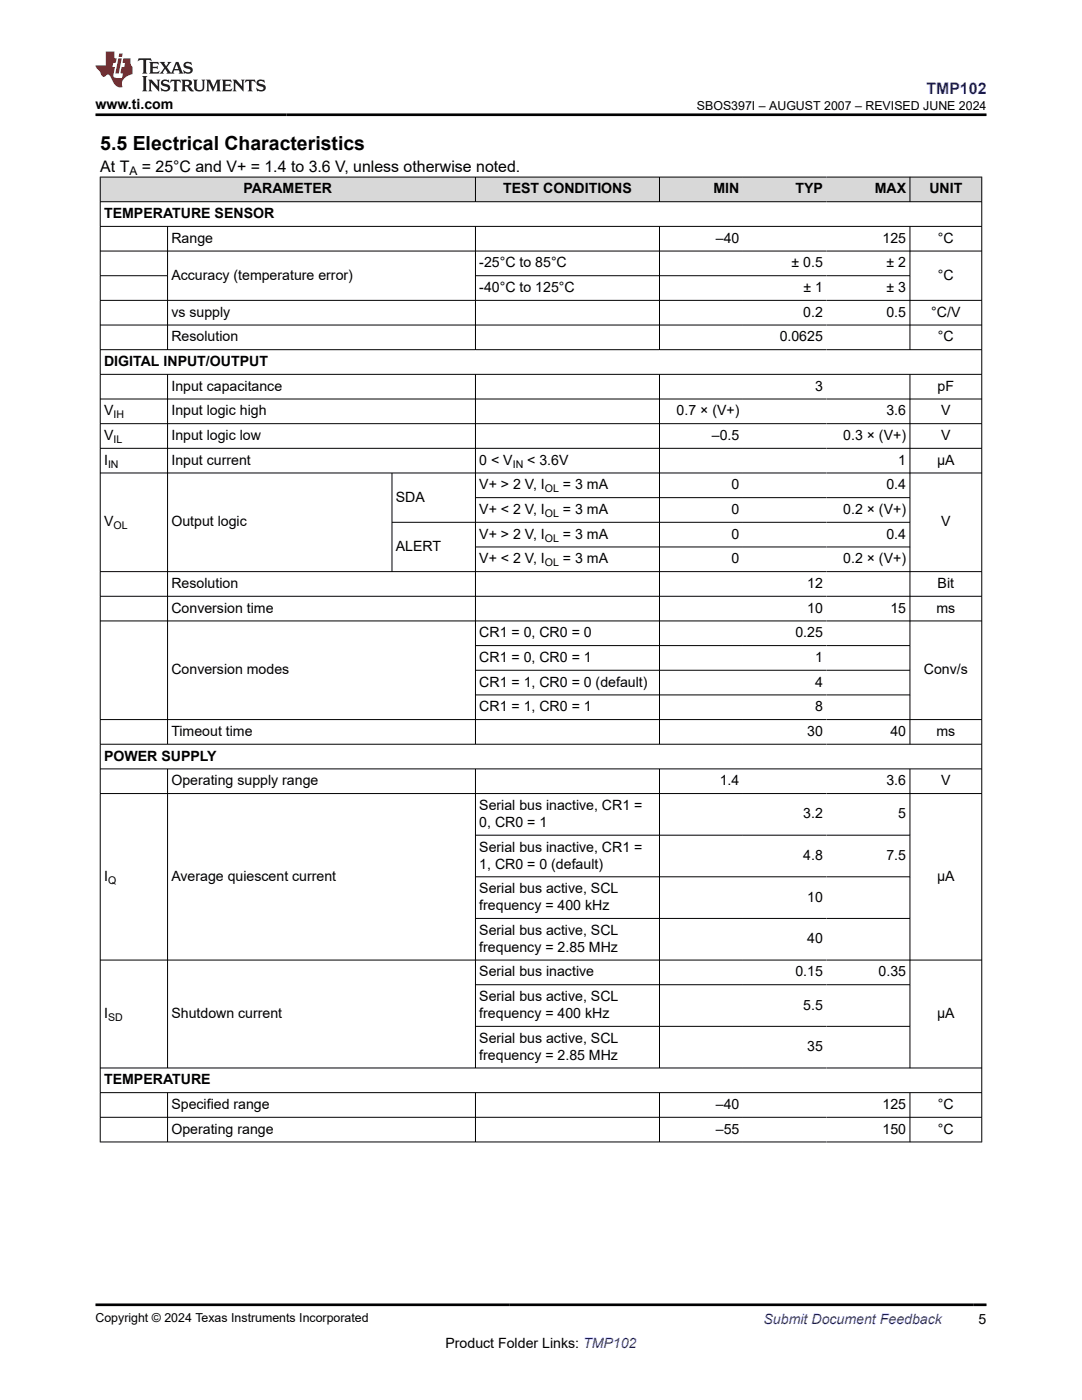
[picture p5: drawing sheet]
<svg xmlns="http://www.w3.org/2000/svg" width="216mm" height="279mm" viewBox="0 0 216 279" stroke-linecap="round" stroke-linejoin="round" font-family="sans-serif">
<defs><g id="words">
<text font-size="3.9" x="20" y="29.9">5.5 Electrical Characteristics</text>
<text font-size="3.2" fill="#00f" x="184.9" y="18.7">TMP102</text>
<g font-size="3.2">
<text x="20" y="34.3">At T</text>
<text x="28.3" y="34.3">= 25°C and V+ = 1.4 to 3.6 V, unless otherwise noted.</text>
</g>
<g font-size="2.8">
<text x="19.1" y="21.8">www.ti.com</text>
<text x="48.6" y="38.6">PARAMETER</text>
<text x="100.4" y="38.6">TEST CONDITIONS</text>
<text x="142.4" y="38.6">MIN</text>
<text x="158.7" y="38.6">TYP</text>
<text x="174.5" y="38.6">MAX</text>
<text x="185.4" y="38.6">UNIT</text>
<text x="20.8" y="43.5">TEMPERATURE SENSOR</text>
<text x="34.2" y="48.5">Range</text>
<text x="95.6" y="53.4">-25°C to 85°C</text>
<text x="142.8" y="48.5">–40</text>
<text x="158" y="53.4">± 0.5</text>
<text x="176.1" y="48.5">125</text>
<text x="176.9" y="53.4">± 2</text>
<text x="187.2" y="48.5">°C</text>
<text x="34.2" y="55.8">Accuracy (temperature error)</text>
<text x="95.6" y="58.3">-40°C to 125°C</text>
<text x="160.3" y="58.3">± 1</text>
<text x="176.9" y="58.3">± 3</text>
<text x="187.2" y="55.8">°C</text>
<text x="34.2" y="63.2">vs supply</text>
<text x="160.3" y="63.2">0.2</text>
<text x="176.9" y="63.2">0.5</text>
<text x="185.8" y="63.2">°C/V</text>
<text x="34.2" y="68.1">Resolution</text>
<text x="155.6" y="68.1">0.0625</text>
<text x="187.2" y="68.1">°C</text>
<text x="20.8" y="73.1">DIGITAL INPUT/OUTPUT</text>
<text x="34.2" y="78">Input capacitance</text>
<text x="162.6" y="78">3</text>
<text x="187.1" y="78">pF</text>
<text x="20.8" y="82.9">V</text>
<text x="34.2" y="82.9">Input logic high</text>
<text x="135" y="82.9">0.7 × (V+)</text>
<text x="176.9" y="82.9">3.6</text>
<text x="187.8" y="82.9">V</text>
<text x="20.8" y="87.8">V</text>
<text x="34.2" y="87.8">Input logic low</text>
<text x="142.1" y="87.8">–0.5</text>
<text x="168.3" y="87.8">0.3 × (V+)</text>
<text x="187.8" y="87.8">V</text>
<text x="20.8" y="92.7">I</text>
<text x="34.2" y="92.7">Input current</text>
<text x="95.6" y="92.7">0 &lt; V</text>
<text x="105.2" y="92.7">&lt; 3.6V</text>
<text x="179.2" y="92.7">1</text>
<text x="187" y="92.7">µA</text>
<text x="79" y="100.1">SDA</text>
<text x="95.6" y="97.7">V+ &gt; 2 V, I</text>
<text x="112.3" y="97.7">= 3 mA</text>
<text x="146" y="97.7">0</text>
<text x="176.9" y="97.7">0.4</text>
<text x="20.8" y="105.1">V</text>
<text x="34.2" y="105.1">Output logic</text>
<text x="95.6" y="102.6">V+ &lt; 2 V, I</text>
<text x="95.6" y="107.5">V+ &gt; 2 V, I</text>
<text x="112.3" y="102.6">= 3 mA</text>
<text x="112.3" y="107.5">= 3 mA</text>
<text x="146" y="102.6">0</text>
<text x="146" y="107.5">0</text>
<text x="168.3" y="102.6">0.2 × (V+)</text>
<text x="176.9" y="107.5">0.4</text>
<text x="187.8" y="105.1">V</text>
<text x="79" y="110">ALERT</text>
<text x="95.6" y="112.4">V+ &lt; 2 V, I</text>
<text x="112.3" y="112.4">= 3 mA</text>
<text x="146" y="112.4">0</text>
<text x="168.3" y="112.4">0.2 × (V+)</text>
<text x="34.2" y="117.4">Resolution</text>
<text x="161.1" y="117.4">12</text>
<text x="187.1" y="117.4">Bit</text>
<text x="34.2" y="122.3">Conversion time</text>
<text x="161.1" y="122.3">10</text>
<text x="177.7" y="122.3">15</text>
<text x="186.9" y="122.3">ms</text>
<text x="95.6" y="127.2">CR1 = 0, CR0 = 0</text>
<text x="158.7" y="127.2">0.25</text>
<text x="34.2" y="134.6">Conversion modes</text>
<text x="95.6" y="132.1">CR1 = 0, CR0 = 1</text>
<text x="95.6" y="137">CR1 = 1, CR0 = 0 (default)</text>
<text x="162.6" y="132.1">1</text>
<text x="162.6" y="137">4</text>
<text x="184.3" y="134.6">Conv/s</text>
<text x="95.6" y="142">CR1 = 1, CR0 = 1</text>
<text x="162.6" y="142">8</text>
<text x="34.2" y="146.9">Timeout time</text>
<text x="161.1" y="146.9">30</text>
<text x="177.7" y="146.9">40</text>
<text x="186.9" y="146.9">ms</text>
<text x="20.8" y="151.8">POWER SUPPLY</text>
<text x="34.2" y="156.7">Operating supply range</text>
<text x="95.6" y="161.6">Serial bus inactive, CR1 =</text>
<text x="143.6" y="156.7">1.4</text>
<text x="176.9" y="156.7">3.6</text>
<text x="187.8" y="156.7">V</text>
<text x="95.6" y="165">0, CR0 = 1</text>
<text x="160.3" y="163.3">3.2</text>
<text x="179.2" y="163.3">5</text>
<text x="95.6" y="170">Serial bus inactive, CR1 =</text>
<text x="95.6" y="173.3">1, CR0 = 0 (default)</text>
<text x="160.3" y="171.6">4.8</text>
<text x="176.9" y="171.6">7.5</text>
<text x="20.8" y="175.8">I</text>
<text x="34.2" y="175.8">Average quiescent current</text>
<text x="95.6" y="178.3">Serial bus active, SCL</text>
<text x="161.1" y="180">10</text>
<text x="187" y="175.8">µA</text>
<text x="95.6" y="181.6">frequency = 400 kHz</text>
<text x="95.6" y="186.6">Serial bus active, SCL</text>
<text x="95.6" y="190">frequency = 2.85 MHz</text>
<text x="161.1" y="188.3">40</text>
<text x="95.6" y="194.9">Serial bus inactive</text>
<text x="158.7" y="194.9">0.15</text>
<text x="175.3" y="194.9">0.35</text>
<text x="20.8" y="203.2">I</text>
<text x="34.2" y="203.2">Shutdown current</text>
<text x="95.6" y="199.8">Serial bus active, SCL</text>
<text x="95.6" y="203.2">frequency = 400 kHz</text>
<text x="160.3" y="201.5">5.5</text>
<text x="187" y="203.2">µA</text>
<text x="95.6" y="208.1">Serial bus active, SCL</text>
<text x="161.1" y="209.8">35</text>
<text x="95.6" y="211.5">frequency = 2.85 MHz</text>
<text x="20.8" y="216.4">TEMPERATURE</text>
<text x="34.2" y="221.3">Specified range</text>
<text x="142.8" y="221.3">–40</text>
<text x="176.1" y="221.3">125</text>
<text x="187.2" y="221.3">°C</text>
<text x="34.2" y="226.3">Operating range</text>
<text x="142.8" y="226.3">–55</text>
<text x="176.1" y="226.3">150</text>
<text x="187.2" y="226.3">°C</text>
<text x="88.9" y="269">Product Folder Links: TMP102</text>
<text x="195.3" y="264.2">5</text>
</g>
<text font-size="2.8" fill="#00f" x="152.4" y="264.2">Submit Document Feedback</text>
<g font-size="2.5">
<text x="139.1" y="21.9">SBOS397I – AUGUST 2007 – REVISED JUNE 2024</text>
<text x="19.1" y="263.9">Copyright © 2024 Texas Instruments Incorporated</text>
</g>
<text font-size="2.4" x="25.8" y="34.9">A</text>
<g font-size="2.1">
<text x="22.6" y="83.5">IH</text>
<text x="22.6" y="88.4">IL</text>
<text x="21.6" y="93.3">IN</text>
<text x="102.3" y="93.3">IN</text>
<text x="108.7" y="98.2">OL</text>
<text x="22.6" y="105.6">OL</text>
<text x="108.7" y="103.2">OL</text>
<text x="108.7" y="108.1">OL</text>
<text x="108.7" y="113">OL</text>
<text x="21.6" y="176.4">Q</text>
<text x="21.6" y="203.7">SD</text>
</g>
</g></defs>
<g fill="#d8d8d8">
<path d="M20 35.3h175.9v5h-175.9z" fill-rule="evenodd"/>
<path d="M20.1 35.4h74.7v4.8h-74.7z" fill-rule="evenodd"/>
<path d="M94.9 35.4h36.6v4.8h-36.6z" fill-rule="evenodd"/>
<path d="M131.7 35.4h16.6v4.8h-16.6z" fill-rule="evenodd"/>
<path d="M148.3 35.4h16.6v4.8h-16.6z" fill-rule="evenodd"/>
<path d="M164.9 35.4h16.6v4.8h-16.6z" fill-rule="evenodd"/>
<path d="M181.6 35.4h14.2v4.8h-14.2z" fill-rule="evenodd"/>
</g>
<g fill="none" stroke="#000" stroke-width=".2">
<path d="M19.9 35.3h176.1M20 35.3v192.7M94.9 35.3v5M131.6 35.3v5M181.6 35.3v5M195.9 35.3v192.7M19.9 40.3h176.1M19.9 45.2h176.1M19.9 50.1h176.1M19.9 55h13.6M33.4 45.2v24.6M94.9 45.2v24.6"/>
<path d="M94.9 55h86.7M131.6 45.2v24.6M181.6 45.2v24.6M196 59.9h-176.1M19.9 64.9h176.1M19.9 69.8h176.1M19.9 74.7h176.1M19.9 79.6h176.1M33.4 74.7v73.9M94.9 74.7v73.9M131.6 74.7v73.9M181.6 74.7v73.9"/>
<path d="M19.9 84.6h176.1M19.9 89.5h176.1M19.9 94.4h176.1M78.2 94.4v19.7M94.9 99.3h86.7M19.9 114.1h176.1M19.9 119h176.1M78.2 104.2h103.4M94.9 109.2h86.7M19.9 123.9h176.1M94.9 128.8h86.7M94.9 133.8h86.7"/>
<path d="M94.9 138.7h86.7M19.9 143.6h176.1M19.9 148.5h176.1M19.9 153.4h176.1M19.9 158.4h176.1M33.4 153.4v59.8M94.9 153.4v59.8M131.6 153.4v59.8M181.6 153.4v59.8M94.9 166.7h86.7M94.9 175h86.7M19.9 191.6h176.1"/>
<path d="M94.9 183.3h86.7M94.9 196.5h86.7M19.9 213.1h176.1M19.9 218.1h176.1M33.4 218.1v9.9M94.9 218.1v9.9M94.9 204.8h86.7M131.6 218.1v9.9M181.6 218.1v9.9M19.9 223h176.1M19.9 227.9h176.1"/>
</g>
<path d="M27.7 11.6l-.2 .6 .5-.2h.6v.1v2.2l-.2 .4h1l-.2-.4v-2.2v-.1h.5l.5 .2-.1-.6zM29.8 12.4l.2 .3v1.6l-.2 .4h1.9l.1-.6a1.08 1.08 0 0 1-1.3 .2v-.7h.6l.4 .2v-.7l-.4 .2h-.6v-.5l.2-.2a1 1 0 0 1 1 .3l-.1-.5zM31.8 12.4l1 1.1-1 1.2h.9l-.2-.2 .4-.8 .5 .8-.2 .2h1.6l-.2-.2 .1-.5h1l.1 .5-.1 .2h.9l-.2-.4-.8-1.9h-.5l-1 2.1-.8-1.1 .9-1h-.8l.2 .2-.5 .6-.3-.6 .1-.2zM35.2 12.8l.4 1h-.8zM36.8 12.5a.65 .65 0 0 0-.2 .7 .65 .65 0 0 0 .6 .5l.7 .1 .1 .3a.79 .79 0 0 1-.7 .4 .79 .79 0 0 1-.7-.5l.1 .7 .2-.1a.93 .93 0 0 0 1.1 0 .93 .93 0 0 0 .4-.9 1.46 1.46 0 0 0-1.2-.6l-.1-.3a1.09 1.09 0 0 1 1.2 .2l-.2-.6-.1 .1-.6-.2zM28.4 15.2l.2 .4v2.2l-.2 .4h1l-.2-.4v-2.2l.2-.4zM29.6 15.9l.2 .4v1.5l-.2 .4h.8l-.3-.4v-1.3l1.7 1.8v-2l.2-.4h-.8l.2 .2 .1 1.1-1.2-1.3zM32.3 16a.65 .65 0 0 0-.2 .8 .65 .65 0 0 0 .7 .4l.6 .2 .1 .2a.79 .79 0 0 1-.7 .4 .79 .79 0 0 1-.7-.5l.1 .7 .2-.1a.93 .93 0 0 0 1.1 .1 .93 .93 0 0 0 .4-1 1.46 1.46 0 0 0-1.2-.5l-.1-.4a1.09 1.09 0 0 1 1.2 .2l-.2-.6-.1 .1-.6-.1zM34.1 15.9l-.1 .6a.63 .63 0 0 1 .7-.3l.1 1.6-.3 .4h1l-.2-.4v-1.6a.66 .66 0 0 1 .8 .3l-.1-.6zM36.2 15.9l.2 .4v1.5l-.2 .4h.9l-.2-.2v-.7h.5l.1 .2a.79 .79 0 0 0 1.2 .6l-1-.9a.61 .61 0 0 0 .6-.6 .61 .61 0 0 0-.5-.7zM36.9 16.2h.2a.47 .47 0 0 1 .5 .1 .47 .47 0 0 1 .1 .5l-.2 .1-.6 .1zM38.5 15.9l.2 .2a2.27 2.27 0 0 0 .4 2 1.04 1.04 0 0 0 1.7-.7v-1.3l.2-.2h-.8l.2 .4v1.1a.6 .6 0 0 1-.6 .6 .6 .6 0 0 1-.6-.6v-1.1l.3-.4zM41.1 15.9l.2 .4v1.5l-.2 .4h.7l-.2-.4v-1.4l.9 1.9 .8-1.9v1.4l-.2 .4h1l-.3-.4v-1.5l.3-.4h-.8l-.7 1.5-.7-1.5zM44.3 15.9l.2 .4v1.5l-.2 .4h1.9l.1-.6a1.09 1.09 0 0 1-1.3 .2v-.7h.6l.4 .2v-.6l-.4 .2h-.6v-.6l.2-.1a1.01 1.01 0 0 1 1 .3l-.1-.6zM46.4 15.9l.3 .4v1.5l-.3 .4h.8l-.2-.4v-1.3l1.6 1.8v-2l.2-.4h-.7l.2 .2v1.1l-1.2-1.3zM49 15.9l-.1 .6a.63 .63 0 0 1 .8-.3v1.6l-.3 .4h1l-.2-.4v-1.6a.66 .66 0 0 1 .8 .3l-.1-.6zM51.4 16a.65 .65 0 0 0-.2 .8 .65 .65 0 0 0 .6 .4l.6 .2 .2 .2a.79 .79 0 0 1-.8 .4 .79 .79 0 0 1-.6-.5l.1 .7 .2-.1a.93 .93 0 0 0 1 .1 .93 .93 0 0 0 .5-1 1.46 1.46 0 0 0-1.3-.5l-.1-.4a1.09 1.09 0 0 1 1.3 .2l-.2-.6-.2 .1-.5-.1z" fill="#231f20"/>
<path d="M21.1 10.3v2.7h-2.1l.1 .4 .9 1a.95 .95 0 0 0 .9 .9 .59 .59 0 0 1 .6-.4 .59 .59 0 0 1 .5 .3l.4 .8a1.59 1.59 0 0 0 2.1 1.4 1.61 1.61 0 0 1 1-2.3l1-.3-.1-1.5a1.59 1.59 0 0 1-.4-1.7h-1.4l-.2 .9h.5l-.1 .9h-.5l-.2 .9v.3l.4 .1-.2 .9h-.6a.73 .73 0 0 1-1.1-.7l.3-1.5h-.5l.2-.9h.5l.2-.9h-.5v-1.3zM23.6 11.6l-.6 3.1h.7l.6-3.1zM23.8 10.7l-.1 .6h.7l.1-.6z" fill="#ed1c24"/>
<path d="M19.1 22.9h177.8M19.1 260.4h177.8" fill="none" stroke="#000" stroke-width=".53"/>
<use href="#words"/>
</svg>
